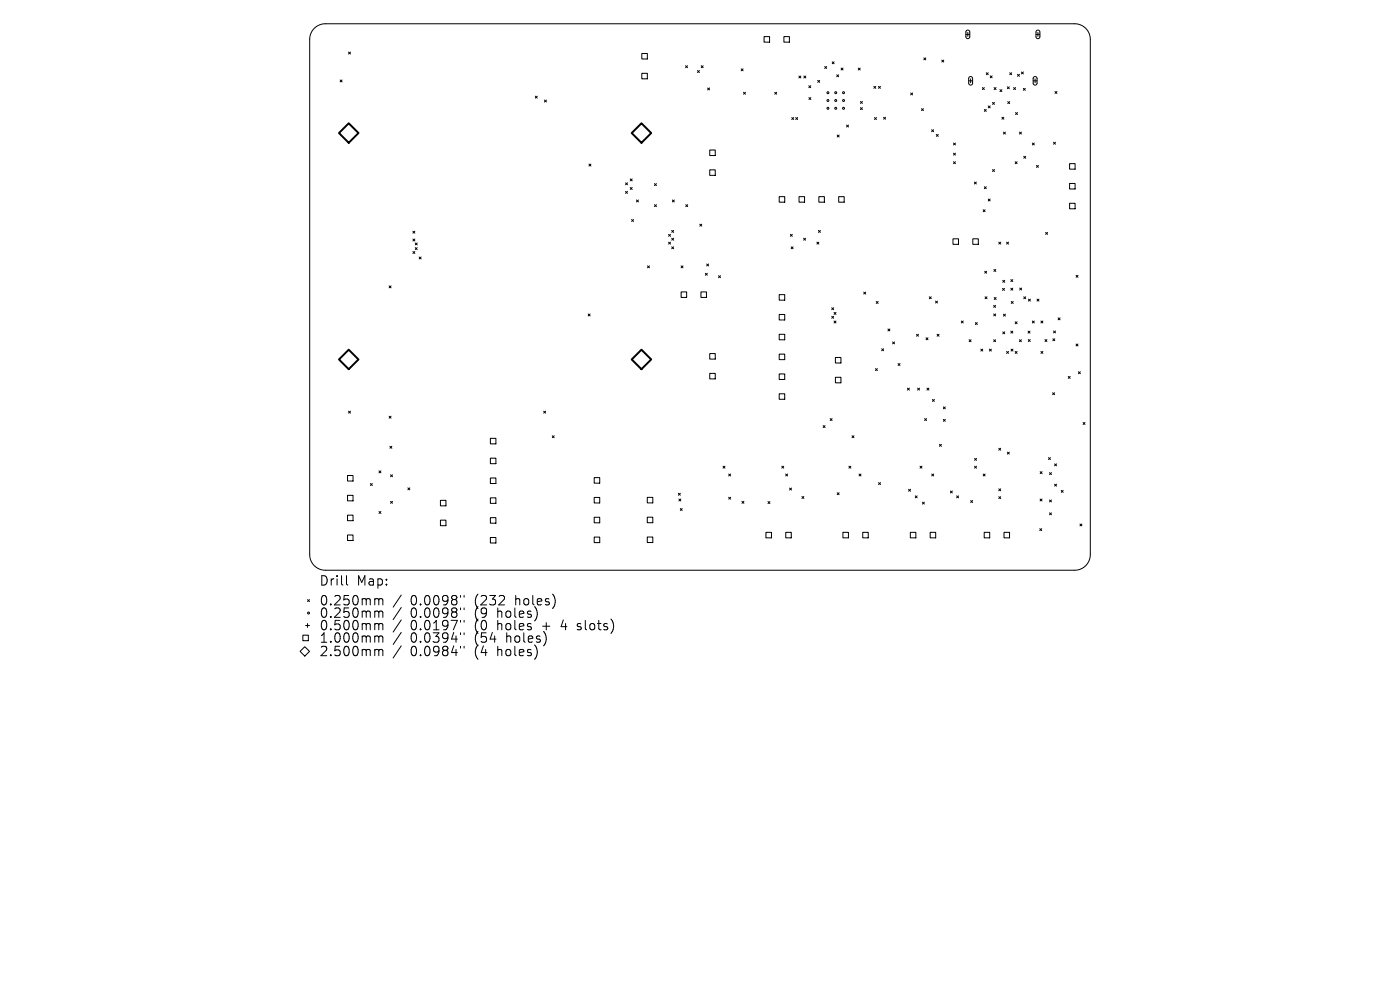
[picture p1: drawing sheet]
<svg xmlns="http://www.w3.org/2000/svg" width="297mm" height="210mm" viewBox="0 0 297 210" stroke-linecap="round" stroke-linejoin="round" font-family="sans-serif">
<defs><g id="words">
<g font-size="2.8">
<text x="67.7" y="124.5">Drill</text>
<text x="75.7" y="124.5">Map:</text>
<text x="67.7" y="128.7">0.250mm</text>
<text x="67.7" y="131.3">0.250mm</text>
<text x="87.1" y="128.7">0.0098&quot;</text>
<text x="87.1" y="131.3">0.0098&quot;</text>
<text x="100.8" y="128.7">(232</text>
<text x="100.8" y="131.3">(9</text>
<text x="105.8" y="131.3">holes)</text>
<text x="109.6" y="128.7">holes)</text>
<text x="67.7" y="134">0.500mm</text>
<text x="67.7" y="136.6">1.000mm</text>
<text x="87.1" y="134">0.0197&quot;</text>
<text x="87.1" y="136.6">0.0394&quot;</text>
<text x="100.8" y="134">(0</text>
<text x="100.8" y="136.6">(54</text>
<text x="105.8" y="134">holes</text>
<text x="107.7" y="136.6">holes)</text>
<text x="115.5" y="134">+</text>
<text x="119.7" y="134">4</text>
<text x="123.3" y="134">slots)</text>
<text x="67.7" y="139.5">2.500mm</text>
<text x="87.1" y="139.5">0.0984&quot;</text>
<text x="100.8" y="139.5">(4</text>
<text x="105.8" y="139.5">holes)</text>
</g>
</g></defs>
<g fill="none" stroke="#000" stroke-width=".21">
<path d="M66.7 6a3.3 3.3 0 0 1 2.3-1h159a3.3 3.3 0 0 1 3.3 3.4v109.3a3.3 3.3 0 0 1-3.3 3.3h-159a3.3 3.3 0 0 1-3.3-3.3v-109.3a3.3 3.3 0 0 1 1-2.4zM72.2 17l.4 .4M72.6 17l-.4 .4M73.9 11l.5 .5M74.4 11l-.5 .5M136.2 11.3h1.1v1.2h-1.1zM136.2 15.6h1.1v1.1h-1.1zM145.4 13.9l.5 .5M145.9 13.9l-.5 .5M148 15l.4 .4M148.4 15l-.4 .4M148.8 13.9l.4 .5"/>
<path d="M149.2 13.9l-.4 .5M150.1 18.7l.4 .4M150.5 18.7l-.4 .4M157.2 14.6l.5 .4M157.7 14.6l-.5 .4M157.7 19.6l.4 .4M158.1 19.6l-.4 .4M162.1 7.8h1.2v1.1h-1.2zM164.4 19.6l.4 .4M164.8 19.6l-.4 .4M166.3 7.8h1.2v1.1h-1.2zM169.5 16.1l.4 .4"/>
<path d="M169.9 16.1l-.4 .4M170.5 16.1l.4 .4M170.9 16.1l-.4 .4M171.6 18.2l.4 .4M172 18.2l-.4 .4M173.5 17.1l.4 .4M173.9 17.1l-.4 .4M175 14.1l.4 .4M175.4 14.1l-.4 .4M176.5 13.1l.5 .4M177 13.1l-.5 .4M177.5 15.9l.4 .4"/>
<path d="M177.9 15.9l-.4 .4M178.4 14.4l.4 .5M178.8 14.4l-.4 .5M182.1 14.4l.4 .5M182.5 14.4l-.4 .5M185.4 18.3l.4 .4M185.8 18.3l-.4 .4M186.4 18.3l.4 .4M186.8 18.3l-.4 .4M193.2 19.7l.4 .4M193.6 19.7l-.4 .4M196 12.3l.4 .4"/>
<path d="M196.4 12.3l-.4 .4M199.8 12.7l.4 .5M200.2 12.7l-.4 .5M204.9 7.3h.8M205 6.5l.4-.1 .3 .3v1.2l-.3 .3-.3-.1-.2-.2zM205.3 6.9v.8M205.5 17.1h.8M205.6 16.4l.4-.1 .3 .2v1.2l-.3 .3h-.3l-.2-.2zM205.9 16.7v.9M208.4 18.6l.4 .4M208.8 18.6l-.4 .4M209.2 15.4l.4 .4"/>
<path d="M209.6 15.4l-.4 .4M210.1 16.1l.4 .4M210.5 16.1l-.4 .4M210.9 18.6l.4 .4M211.3 18.6l-.4 .4M212.1 19l.4 .4M212.5 19l-.4 .4M213.7 18.4l.4 .4M214.1 18.4l-.4 .4M214.2 15.4l.4 .4M214.6 15.4l-.4 .4M215 18.6l.4 .4"/>
<path d="M215.4 18.6l-.4 .4M215.9 15.8l.4 .4M216.3 15.8l-.4 .4M216.7 15.3l.4 .4M217.1 15.3l-.4 .4M217.1 18.7l.4 .5M217.5 18.7l-.4 .5M219.2 17.1h.8M219.3 16.4l.4-.1 .3 .2v1.2l-.3 .3h-.3l-.2-.2zM219.6 16.7v.9M219.8 7.3h.8M219.9 6.5l.4-.1 .3 .3v1.2l-.3 .3-.3-.1-.2-.2z"/>
<path d="M220.2 6.9v.8M223.8 19.4l.4 .4M224.2 19.4l-.4 .4M113.6 20.4l.4 .4M114 20.4l-.4 .4M115.5 21.2l.4 .4M115.9 21.2l-.4 .4M124.9 34.8l.5 .4M125.4 34.8l-.5 .4M132.7 38.8l.4 .4M133.1 38.8l-.4 .4M133.7 39.8l.4 .4"/>
<path d="M133.7 38l.4 .4M134.1 38l-.4 .4M134.1 39.8l-.4 .4M138.8 38.9l.5 .5M139.3 38.9l-.5 .5M150.6 31.8h1.1v1.2h-1.1zM150.6 36h1.1v1.2h-1.1zM168 24.9l.4 .4M168.4 24.9l-.4 .4M168.8 24.9l.4 .4M169.2 24.9l-.4 .4M171.6 20.7l.4 .4"/>
<path d="M172 20.7l-.4 .4M177.6 28.6l.4 .5M178 28.6l-.4 .5M179.6 26.5l.4 .4M180 26.5l-.4 .4M182.5 22.8l.5 .4M182.5 21.5l.5 .4M183 22.8l-.5 .4M183 21.5l-.5 .4M185.5 24.9l.4 .4M185.9 24.9l-.4 .4M187.5 24.9l.4 .4"/>
<path d="M187.9 24.9l-.4 .4M195.5 23.1l.4 .4M195.9 23.1l-.4 .4M197.6 27.5l.5 .4M198.1 27.5l-.5 .4M198.6 28.5l.5 .4M199.1 28.5l-.5 .4M202.3 30.3l.4 .5M202.3 32.5l.4 .4M202.3 34.3l.4 .4M202.7 30.3l-.4 .5M202.7 32.5l-.4 .4"/>
<path d="M202.7 34.3l-.4 .4M206.7 38.6l.4 .4M207.1 38.6l-.4 .4M208.8 23.2l.4 .4M208.8 39.6l.4 .4M209.2 23.2l-.4 .4M209.2 39.6l-.4 .4M209.6 22.5l.5 .4M210.1 22.5l-.5 .4M210.6 21.7l.4 .4M210.6 36l.4 .4M211 21.7l-.4 .4"/>
<path d="M211 36l-.4 .4M212.5 24.9l.5 .4M212.9 28l.4 .4M213 24.9l-.5 .4M213.3 28l-.4 .4M213.8 21.6l.4 .4M214.2 21.6l-.4 .4M215.4 34.3l.4 .4M215.4 23.9l.5 .4M215.8 34.3l-.4 .4M215.9 23.9l-.5 .4M216.3 28l.4 .4"/>
<path d="M216.7 28l-.4 .4M217.2 33.2l.4 .4M217.6 33.2l-.4 .4M219 30.3l.4 .5M219.4 30.3l-.4 .5M219.9 35.1l.4 .4M220.3 35.1l-.4 .4M223.5 30.2l.4 .4M223.9 30.2l-.4 .4M226.9 34.7h1.2v1.2h-1.2zM226.9 38.9h1.2v1.2h-1.2zM87.6 49.1l.4 .4"/>
<path d="M87.6 50.7l.4 .4M87.6 53.4l.4 .4M88 49.1l-.4 .4M88 50.7l-.4 .4M88 53.4l-.4 .4M88.1 51.5l.4 .4M88.1 52.5l.4 .4M88.5 51.5l-.4 .4M88.5 52.5l-.4 .4M88.9 54.5l.4 .4M89.3 54.5l-.4 .4M132.7 40.6l.4 .4"/>
<path d="M133.1 40.6l-.4 .4M134 46.6l.4 .4M134.4 46.6l-.4 .4M135 42.4l.4 .4M135.4 42.4l-.4 .4M137.4 56.4l.4 .4M137.8 56.4l-.4 .4M138.8 43.4l.5 .4M139.3 43.4l-.5 .4M141.8 49.7l.4 .4M141.8 51.4l.4 .4M142.2 49.7l-.4 .4"/>
<path d="M142.2 51.4l-.4 .4M142.5 48.9l.4 .4M142.5 50.5l.4 .5M142.5 52.4l.4 .4M142.6 42.4l.5 .4M142.9 48.9l-.4 .4M142.9 50.5l-.4 .5M142.9 52.4l-.4 .4M143.1 42.4l-.5 .4M144.5 56.4l.4 .4M144.9 56.4l-.4 .4M145.5 43.4l.4 .4"/>
<path d="M145.9 43.4l-.4 .4M148.5 47.6l.4 .4M148.9 47.6l-.4 .4M149.6 58l.5 .4M149.9 56l.4 .4M150.1 58l-.5 .4M150.3 56l-.4 .4M152.4 58.5l.4 .4M152.8 58.5l-.4 .4M165.3 41.7h1.2v1.2h-1.2zM167.7 49.7l.4 .4M167.8 52.4l.4 .4"/>
<path d="M168.1 49.7l-.4 .4M168.2 52.4l-.4 .4M169.5 41.7h1.2v1.2h-1.2zM170.5 50.5l.4 .5M170.9 50.5l-.4 .5M173.3 51.4l.4 .4M173.6 48.9l.4 .4M173.7 51.4l-.4 .4M173.7 41.7h1.2v1.2h-1.2zM174 48.9l-.4 .4M177.9 41.7h1.2v1.2h-1.2zM202.2 50.7h1.1v1.1h-1.1z"/>
<path d="M206.4 50.7h1.1v1.1h-1.1zM208.6 44.5l.4 .4M208.9 57.5l.4 .5M209 44.5l-.4 .4M209.3 57.5l-.4 .5M209.6 42.2l.5 .4M210.1 42.2l-.5 .4M210.8 57.2l.5 .4M211.3 57.2l-.5 .4M211.9 51.4l.4 .4M212.3 51.4l-.4 .4M212.7 59.5l.4 .4"/>
<path d="M213.1 59.5l-.4 .4M213.5 51.4l.5 .4M214 51.4l-.5 .4M214.4 59.3l.5 .4M214.9 59.3l-.5 .4M221.8 49.3l.4 .4M222.2 49.3l-.4 .4M226.9 43.1h1.2v1.2h-1.2zM228.3 58.4l.4 .4M228.7 58.4l-.4 .4M82.6 60.6l.4 .5M83 60.6l-.4 .5"/>
<path d="M124.8 66.6l.4 .4M125.2 66.6l-.4 .4M144.5 61.9h1.2v1.2h-1.2zM148.7 61.9h1.2v1.2h-1.2zM150.6 75h1.1v1.2h-1.1zM150.6 79.2h1.1v1.2h-1.1zM165.3 62.5h1.2v1.2h-1.2zM165.3 66.7h1.2v1.2h-1.2zM165.3 70.9h1.2v1.2h-1.2zM165.3 75.1h1.2v1.2h-1.2zM165.3 79.3h1.2v1.2h-1.2zM176.4 65.3l.5 .4"/>
<path d="M176.4 67.1l.5 .4M176.9 65.3l-.5 .4M176.9 67.1l-.5 .4M176.9 66.3l.5 .4M176.9 68.1l.5 .4M177.2 75.8h1.2v1.2h-1.2zM177.4 66.3l-.5 .4M177.4 68.1l-.5 .4M183.2 62l.5 .4M183.7 62l-.5 .4M185.7 78.2l.4 .4M185.9 64l.4 .4"/>
<path d="M186.1 78.2l-.4 .4M186.3 64l-.4 .4M187 74l.5 .4M187.5 74l-.5 .4M188.4 69.8l.4 .4M188.8 69.8l-.4 .4M189.4 72.5l.4 .4M189.8 72.5l-.4 .4M190.5 77.1l.4 .4M190.9 77.1l-.4 .4M194.4 70.9l.4 .4M194.8 70.9l-.4 .4"/>
<path d="M196.5 71.7l.4 .4M196.9 71.7l-.4 .4M197.1 63l.5 .4M197.6 63l-.5 .4M198.5 63.9l.4 .4M198.8 70.9l.4 .4M198.9 63.9l-.4 .4M199.2 70.9l-.4 .4M203.9 68.1l.5 .4M204.4 68.1l-.5 .4M205.6 72.1l.4 .4M206 72.1l-.4 .4"/>
<path d="M206.9 68.4l.4 .4M207.3 68.4l-.4 .4M208.1 74.1l.4 .4M208.5 74.1l-.4 .4M209 63l.4 .4M209.4 63l-.4 .4M209.9 74.1l.4 .4M210.3 74.1l-.4 .4M210.8 64.8l.4 .4M210.8 72.1l.4 .4M210.8 66.6l.4 .4M210.9 63.1l.4 .4"/>
<path d="M211.2 64.8l-.4 .4M211.2 72.1l-.4 .4M211.2 66.6l-.4 .4M211.3 63.1l-.4 .4M212.7 61.2l.4 .4M212.7 70.4l.4 .4M212.9 66.6l.4 .5M213.1 61.2l-.4 .4M213.1 70.4l-.4 .4M213.3 66.6l-.4 .5M213.5 74.6l.5 .4M214 74.6l-.5 .4"/>
<path d="M214.4 70.2l.5 .5M214.4 61.1l.5 .5M214.5 74.1l.4 .4M214.5 64l.4 .4M214.9 61.1l-.5 .5M214.9 70.2l-.5 .5M214.9 74.1l-.4 .4M214.9 64l-.4 .4M215.4 68.3l.4 .4M215.4 74.6l.4 .4M215.8 68.3l-.4 .4M215.8 74.6l-.4 .4"/>
<path d="M216.3 72.1l.4 .4M216.3 61.1l.4 .4M216.7 72.1l-.4 .4M216.7 61.1l-.4 .4M217.2 63l.4 .4M217.6 63l-.4 .4M218.1 70.3l.4 .4M218.1 72l.5 .4M218.2 63.5l.4 .4M218.5 70.3l-.4 .4M218.6 72l-.5 .4M218.6 63.5l-.4 .4"/>
<path d="M219 68.1l.4 .4M219.4 68.1l-.4 .4M220 63.5l.4 .4M220.4 63.5l-.4 .4M220.8 68.1l.4 .4M220.8 74.6l.4 .4M221.2 68.1l-.4 .4M221.2 74.6l-.4 .4M221.7 72l.4 .4M222.1 72l-.4 .4M223.4 71.9l.4 .4M223.5 70.2l.4 .4"/>
<path d="M223.8 71.9l-.4 .4M223.9 70.2l-.4 .4M224.5 67.4l.4 .4M224.9 67.4l-.4 .4M226.6 79.9l.4 .4M227 79.9l-.4 .4M228.3 73l.4 .4M228.7 73l-.4 .4M228.8 78.9l.4 .4M229.2 78.9l-.4 .4M73.9 87.2l.5 .4M74.4 87.2l-.5 .4"/>
<path d="M80.4 99.9l.4 .4M80.8 99.9l-.4 .4M82.6 88.3l.4 .4M82.7 94.7l.4 .4M83 88.3l-.4 .4M83.1 94.7l-.4 .4M104 93h1.2v1.2h-1.2zM104 97.2h1.2v1.2h-1.2zM115.3 87.2l.5 .4M115.8 87.2l-.5 .4M117.2 92.4l.4 .5M117.6 92.4l-.4 .5"/>
<path d="M153.4 98.9l.4 .4M153.8 98.9l-.4 .4M165.3 83.5h1.2v1.2h-1.2zM165.8 98.9l.5 .4M166.3 98.9l-.5 .4M174.6 90.3l.4 .4M175 90.3l-.4 .4M176.1 88.8l.4 .4M176.5 88.8l-.4 .4M177.2 80h1.2v1.2h-1.2zM180.1 98.9l.4 .4M180.5 98.9l-.4 .4"/>
<path d="M180.8 92.4l.4 .5M181.2 92.4l-.4 .5M192.5 82.3l.4 .5M192.9 82.3l-.4 .5M194.7 82.3l.4 .5M195.1 82.3l-.4 .5M195.2 98.9l.4 .4M195.6 98.9l-.4 .4M196.2 88.8l.4 .4M196.6 88.8l-.4 .4M196.6 82.3l.5 .5M197.1 82.3l-.5 .5"/>
<path d="M197.8 84.7l.4 .5M198.2 84.7l-.4 .5M199.3 94.3l.4 .4M199.7 94.3l-.4 .4M200.1 86.3l.4 .4M200.1 89l.4 .4M200.5 86.3l-.4 .4M200.5 89l-.4 .4M206.8 97.2l.4 .5M206.8 98.9l.4 .4M207.2 97.2l-.4 .5M207.2 98.9l-.4 .4"/>
<path d="M211.9 95.1l.4 .4M212.3 95.1l-.4 .4M213.7 95.9l.4 .4M214.1 95.9l-.4 .4M222.4 97.1l.4 .4M222.8 97.1l-.4 .4M223.3 83.3l.4 .4M223.7 98.4l.4 .4M223.7 83.3l-.4 .4M224.1 98.4l-.4 .4M229.8 89.6l.4 .4M230.2 89.6l-.4 .4"/>
<path d="M73.7 100.9h1.2v1.1h-1.2zM73.7 105.1h1.2v1.1h-1.2zM73.7 109.3h1.2v1.2h-1.2zM73.7 113.5h1.2v1.2h-1.2zM78.6 102.6l.4 .4M79 102.6l-.4 .4M80.4 108.5l.4 .4M80.8 108.5l-.4 .4M82.9 100.7l.4 .4M82.9 106.3l.4 .5M83.3 100.7l-.4 .4M83.3 106.3l-.4 .5"/>
<path d="M86.5 103.5l.4 .4M86.9 103.5l-.4 .4M93.4 106.1h1.2v1.2h-1.2zM93.4 110.3h1.2v1.2h-1.2zM104 101.4h1.2v1.2h-1.2zM104 105.6h1.2v1.2h-1.2zM104 109.8h1.2v1.2h-1.2zM104 114h1.2v1.2h-1.2zM126.1 101.3h1.1v1.2h-1.1zM126.1 105.5h1.1v1.2h-1.1zM126.1 109.7h1.1v1.2h-1.1zM126.1 113.9h1.1v1.2h-1.1z"/>
<path d="M137.3 105.5h1.2v1.2h-1.2zM137.3 109.7h1.2v1.2h-1.2zM137.3 113.9h1.2v1.2h-1.2zM143.9 104.6l.4 .4M144 105.9l.4 .4M144.3 107.9l.4 .4M144.3 104.6l-.4 .4M144.4 105.9l-.4 .4M144.7 107.9l-.4 .4M154.6 100.6l.4 .4M154.6 105.5l.4 .4M155 100.6l-.4 .4"/>
<path d="M155 105.5l-.4 .4M157.4 106.3l.4 .5M157.8 106.3l-.4 .5M162.5 112.9h1.2v1.2h-1.2zM162.9 106.4l.4 .4M163.3 106.4l-.4 .4M166.7 100.6l.4 .4M166.7 112.9h1.2v1.2h-1.2zM167.1 100.6l-.4 .4M167.5 103.5l.4 .4M167.9 103.5l-.4 .4M170.1 105.3l.4 .4"/>
<path d="M170.5 105.3l-.4 .4M177.6 104.5l.4 .4M178 104.5l-.4 .4M178.8 112.9h1.2v1.2h-1.2zM182.2 100.6l.5 .4M182.7 100.6l-.5 .4M183 112.9h1.2v1.2h-1.2zM186.4 102.4l.4 .4M186.8 102.4l-.4 .4M192.8 103.8l.4 .4M193.1 112.9h1.2v1.2h-1.2zM193.2 103.8l-.4 .4"/>
<path d="M194.2 105.2l.4 .4M194.6 105.2l-.4 .4M195.7 106.5l.4 .4M196.1 106.5l-.4 .4M197.3 112.9h1.2v1.2h-1.2zM197.7 100.6l.4 .4M198.1 100.6l-.4 .4M201.6 104.2l.4 .4M202 104.2l-.4 .4M202.9 105.2l.5 .4M203.4 105.2l-.5 .4M205.9 106.2l.4 .4"/>
<path d="M206.3 106.2l-.4 .4M208.6 100.6l.4 .4M208.8 112.9h1.2v1.2h-1.2zM209 100.6l-.4 .4M211.9 103.7l.4 .4M211.9 105.4l.4 .4M212.3 103.7l-.4 .4M212.3 105.4l-.4 .4M213 112.9h1.2v1.2h-1.2zM220.6 112.1l.4 .5M220.6 105.9l.5 .4M220.7 100.1l.4 .4"/>
<path d="M221 112.1l-.4 .5M221.1 105.9l-.5 .4M221.1 100.1l-.4 .4M222.6 108.8l.5 .4M222.6 100.3l.5 .4M222.6 106.1l.5 .4M223.1 100.3l-.5 .4M223.1 106.1l-.5 .4M223.1 108.8l-.5 .4M223.7 102.7l.4 .4M224.1 102.7l-.4 .4M225.1 104l.4 .4"/>
<path d="M225.5 104l-.4 .4M229.1 111.2l.4 .4M229.5 111.2l-.4 .4M64.2 134.7h1.2v1.2h-1.2zM64.7 137.2l1 1-1 1-1-1zM64.8 132.7h.9M65.2 127.2l.5 .4M65.2 132.3v.8M65.7 127.2l-.5 .4M73.5 122.1v1.7l.3 .3M79.8 127h.3l.3 .3M79.8 129.6l.5 .1 .1 .2"/>
<path d="M79.8 132.3h.3l.3 .3M79.8 134.9l.5 .1 .1 .2M79.8 137.8h.3l.3 .2M80.4 127.3l.2-.3 .5 .1 .1 1.2M80.4 127.3v1M80.4 129.9v1.1M80.4 132.6v1M80.4 135.2v1M80.4 138v1.1M80.4 129.9l.2-.3 .5 .1 .1 1.3M80.4 132.6l.2-.3 .5 .1 .1 1.2M80.4 135.2l.2-.3 .5 .1 .1 1.2"/>
<path d="M80.4 138l.2-.2 .5 .1 .1 1.2M85.1 126.2l-1.7 2.6M85.1 128.9l-1.7 2.5M85.1 131.5l-1.7 2.6M85.1 134.1l-1.7 2.6M85.1 137l-1.7 2.6M97.7 126.3v.4M97.7 129v.3M97.7 131.6v.4M97.7 134.2v.4M97.7 137.1v.4M98.5 126.3v.4"/>
<path d="M98.5 129v.3M98.5 131.6v.4M98.5 134.2v.4M98.5 137.1v.4M122.5 133.5l.1 .1M122.6 132.4v.4"/>
<circle cx="175.6" cy="19.7" r=".21"/>
<circle cx="177.3" cy="19.7" r=".21"/>
<circle cx="179" cy="19.7" r=".21"/>
<circle cx="175.6" cy="23" r=".21"/>
<circle cx="175.6" cy="21.3" r=".21"/>
<circle cx="177.3" cy="23" r=".21"/>
<circle cx="177.3" cy="21.3" r=".21"/>
<circle cx="179" cy="23" r=".21"/>
<circle cx="179" cy="21.3" r=".21"/>
<circle cx="65.5" cy="130" r=".21"/>
</g>
<path d="M74 26.2l2.1 2-2.1 2.1-2.1-2.1zM136.1 26.2l2.1 2-2.1 2.1-2.1-2.1zM71.9 76.3l2.1-2.1 2.1 2.1-2.1 2zM134 76.3l2.1-2.1 2.1 2.1-2.1 2z" fill="none" stroke="#000" stroke-width=".41"/>
<use href="#words"/>
</svg>
